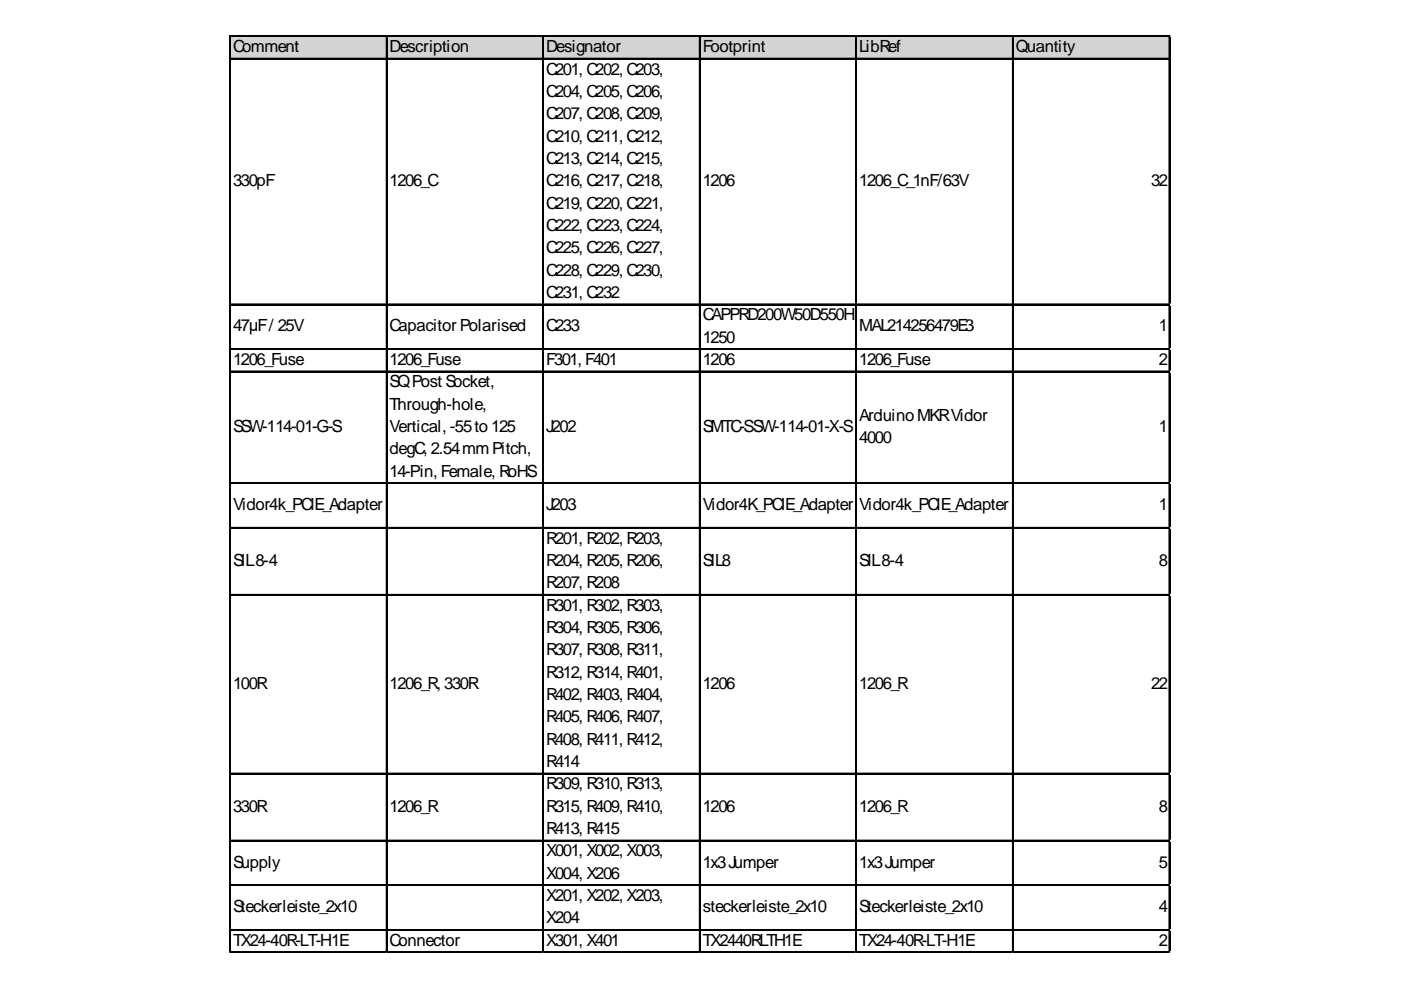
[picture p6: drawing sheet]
<svg xmlns="http://www.w3.org/2000/svg" width="297mm" height="210mm" viewBox="0 0 297 210" stroke-linecap="round" stroke-linejoin="round" font-family="sans-serif">
<defs><g id="words">
<g font-size="3.6">
<text x="49.4" y="11.1">Comment</text>
<text x="82.6" y="11.1">Description</text>
<text x="115.8" y="11.1">Designator</text>
<text x="149" y="11.1">Footprint</text>
<text x="182.2" y="11.1">LibRef</text>
<text x="215.4" y="11.1">Quantity</text>
<text x="115.8" y="15.8">C201, C202, C203,</text>
<text x="115.8" y="20.5">C204, C205, C206,</text>
<text x="115.8" y="25.3">C207, C208, C209,</text>
<text x="115.8" y="30">C210, C211, C212,</text>
<text x="115.8" y="34.7">C213, C214, C215,</text>
<text x="49.4" y="39.5">330pF</text>
<text x="82.6" y="39.5">1206_C</text>
<text x="115.8" y="39.5">C216, C217, C218,</text>
<text x="149" y="39.5">1206</text>
<text x="182.2" y="39.5">1206_C_1nF/63V</text>
<text x="244.1" y="39.5">32</text>
<text x="115.8" y="44.2">C219, C220, C221,</text>
<text x="115.8" y="49">C222, C223, C224,</text>
<text x="115.8" y="53.7">C225, C226, C227,</text>
<text x="115.8" y="58.4">C228, C229, C230,</text>
<text x="115.8" y="63.2">C231, C232</text>
<text x="49.4" y="70.3">47µF/ 25V</text>
<text x="82.6" y="70.3">Capacitor Polarised</text>
<text x="115.8" y="70.3">C233</text>
<text x="149" y="67.9">CAPPRD200W50D550H</text>
<text x="182.2" y="70.3">MAL214256479E3</text>
<text x="245.7" y="70.3">1</text>
<text x="49.4" y="77.4">1206_Fuse</text>
<text x="82.6" y="77.4">1206_Fuse</text>
<text x="115.8" y="77.4">F301, F401</text>
<text x="149" y="72.6">1250</text>
<text x="149" y="77.4">1206</text>
<text x="182.2" y="77.4">1206_Fuse</text>
<text x="245.7" y="77.4">2</text>
<text x="82.6" y="82.1">SQPost Socket,</text>
<text x="82.6" y="86.9">Through-hole,</text>
<text x="182.2" y="89.2">Arduino MKRVidor</text>
<text x="49.4" y="91.6">SSW-114-01-G-S</text>
<text x="82.6" y="91.6">Vertical, -55to 125</text>
<text x="115.8" y="91.6">J202</text>
<text x="149" y="91.6">SMTC-SSW-114-01-X-S</text>
<text x="182.2" y="94">4000</text>
<text x="245.7" y="91.6">1</text>
<text x="82.6" y="96.3">degC, 2.54mmPitch,</text>
<text x="82.6" y="101.1">14-Pin, Female, RoHS</text>
<text x="49.4" y="108.2">Vidor4k_PCIE_Adapter</text>
<text x="115.8" y="108.2">J203</text>
<text x="149" y="108.2">Vidor4K_PCIE_Adapter</text>
<text x="182.2" y="108.2">Vidor4k_PCIE_Adapter</text>
<text x="245.7" y="108.2">1</text>
<text x="115.8" y="115.3">R201, R202, R203,</text>
<text x="49.4" y="120">SIL8-4</text>
<text x="115.8" y="120">R204, R205, R206,</text>
<text x="115.8" y="124.7">R207, R208</text>
<text x="149" y="120">SIL8</text>
<text x="182.2" y="120">SIL8-4</text>
<text x="245.7" y="120">8</text>
<text x="115.8" y="129.5">R301, R302, R303,</text>
<text x="115.8" y="134.2">R304, R305, R306,</text>
<text x="115.8" y="139">R307, R308, R311,</text>
<text x="115.8" y="143.7">R312, R314, R401,</text>
<text x="49.4" y="146.1">100R</text>
<text x="82.6" y="146.1">1206_R, 330R</text>
<text x="115.8" y="148.4">R402, R403, R404,</text>
<text x="149" y="146.1">1206</text>
<text x="182.2" y="146.1">1206_R</text>
<text x="244.1" y="146.1">22</text>
<text x="115.8" y="153.2">R405, R406, R407,</text>
<text x="115.8" y="157.9">R408, R411, R412,</text>
<text x="115.8" y="162.6">R414</text>
<text x="115.8" y="167.4">R309, R310, R313,</text>
<text x="49.4" y="172.1">330R</text>
<text x="82.6" y="172.1">1206_R</text>
<text x="115.8" y="172.1">R315, R409, R410,</text>
<text x="149" y="172.1">1206</text>
<text x="182.2" y="172.1">1206_R</text>
<text x="245.7" y="172.1">8</text>
<text x="115.8" y="176.9">R413, R415</text>
<text x="49.4" y="184">Supply</text>
<text x="115.8" y="181.6">X001, X002, X003,</text>
<text x="149" y="184">1x3Jumper</text>
<text x="182.2" y="184">1x3Jumper</text>
<text x="245.7" y="184">5</text>
<text x="115.8" y="186.3">X004, X206</text>
<text x="115.8" y="191.1">X201, X202, X203,</text>
<text x="49.4" y="193.4">Steckerleiste_2x10</text>
<text x="115.8" y="195.8">X204</text>
<text x="149" y="193.4">steckerleiste_2x10</text>
<text x="182.2" y="193.4">Steckerleiste_2x10</text>
<text x="245.7" y="193.4">4</text>
<text x="49.4" y="200.5">TX24-40R-LT-H1E</text>
<text x="82.6" y="200.5">Connector</text>
<text x="115.8" y="200.5">X301, X401</text>
<text x="149" y="200.5">TX2440RLTH1E</text>
<text x="182.2" y="200.5">TX24-40R-LT-H1E</text>
<text x="245.7" y="200.5">2</text>
</g>
</g></defs>
<path d="M48.9 7.8h199.2v4.8h-199.2z" fill="#d3d3d3"/>
<g fill="none" stroke="#000" stroke-width=".24">
<path d="M48.7 7.6v194.4M48.8 7.6v194.4M48.9 7.6h199.2M48.9 7.7h199.2M48.9 12.3h199.2M48.9 12.5h199.2M81.9 7.8v194.2M82 7.8v194.2M115.1 7.8v194.2M115.2 7.8v194.2M148.3 7.8v194.2M148.4 7.8v194.2"/>
<path d="M181.5 7.8v194.2M181.6 7.8v194.2M214.7 7.8v194.2M214.8 7.8v194.2M247.9 7.8v194.2M248 7.8v194.2M48.9 64.5h199.2M48.9 64.6h199.2M48.9 73.9h199.2M48.9 74h199.2M48.9 78.7h199.2M48.9 78.8h199.2"/>
<path d="M48.9 102.3h199.2M48.9 102.5h199.2M48.9 111.8h199.2M48.9 111.9h199.2M48.9 126h199.2M48.9 126.2h199.2M48.9 163.9h199.2M48.9 164h199.2M48.9 178.1h199.2M48.9 178.3h199.2M48.9 187.6h199.2M48.9 187.7h199.2"/>
<path d="M48.9 197.1h199.2M48.9 197.2h199.2M48.9 201.8h199.2"/>
</g>
<path d="M48.9 201.9h199.2" fill="none" stroke="#000" stroke-width=".21"/>
<path d="M248.1 64.5h.1" fill="none" stroke="#e0e0e0" stroke-width=".24"/>
<path d="M248.1 64.5v.2z" fill="#e0e0e0"/>
<path d="M248.1 73.9h.1" fill="none" stroke="#e0e0e0" stroke-width=".24"/>
<path d="M248.1 73.9v.3z" fill="#e0e0e0"/>
<path d="M248.1 78.7h.1" fill="none" stroke="#e0e0e0" stroke-width=".24"/>
<path d="M248.1 78.7v.2z" fill="#e0e0e0"/>
<path d="M248.1 102.3h.1" fill="none" stroke="#e0e0e0" stroke-width=".24"/>
<path d="M248.1 102.3v.3z" fill="#e0e0e0"/>
<path d="M248.1 111.8h.1" fill="none" stroke="#e0e0e0" stroke-width=".24"/>
<path d="M248.1 111.8v.3z" fill="#e0e0e0"/>
<path d="M248.1 126h.1" fill="none" stroke="#e0e0e0" stroke-width=".24"/>
<path d="M248.1 126v.3z" fill="#e0e0e0"/>
<path d="M248.1 163.9h.1" fill="none" stroke="#e0e0e0" stroke-width=".24"/>
<path d="M248.1 163.9v.3z" fill="#e0e0e0"/>
<path d="M248.1 178.1h.1" fill="none" stroke="#e0e0e0" stroke-width=".24"/>
<path d="M248.1 178.1v.3z" fill="#e0e0e0"/>
<path d="M248.1 187.6h.1" fill="none" stroke="#e0e0e0" stroke-width=".24"/>
<path d="M248.1 187.6v.2z" fill="#e0e0e0"/>
<path d="M248.1 197.1h.1" fill="none" stroke="#e0e0e0" stroke-width=".24"/>
<path d="M248.1 197.1v.2z" fill="#e0e0e0"/>
<path d="M248.1 201.8h.1" fill="none" stroke="#e0e0e0" stroke-width=".24"/>
<path d="M248.1 201.8v.2z" fill="#e0e0e0"/>
<use href="#words"/>
</svg>
